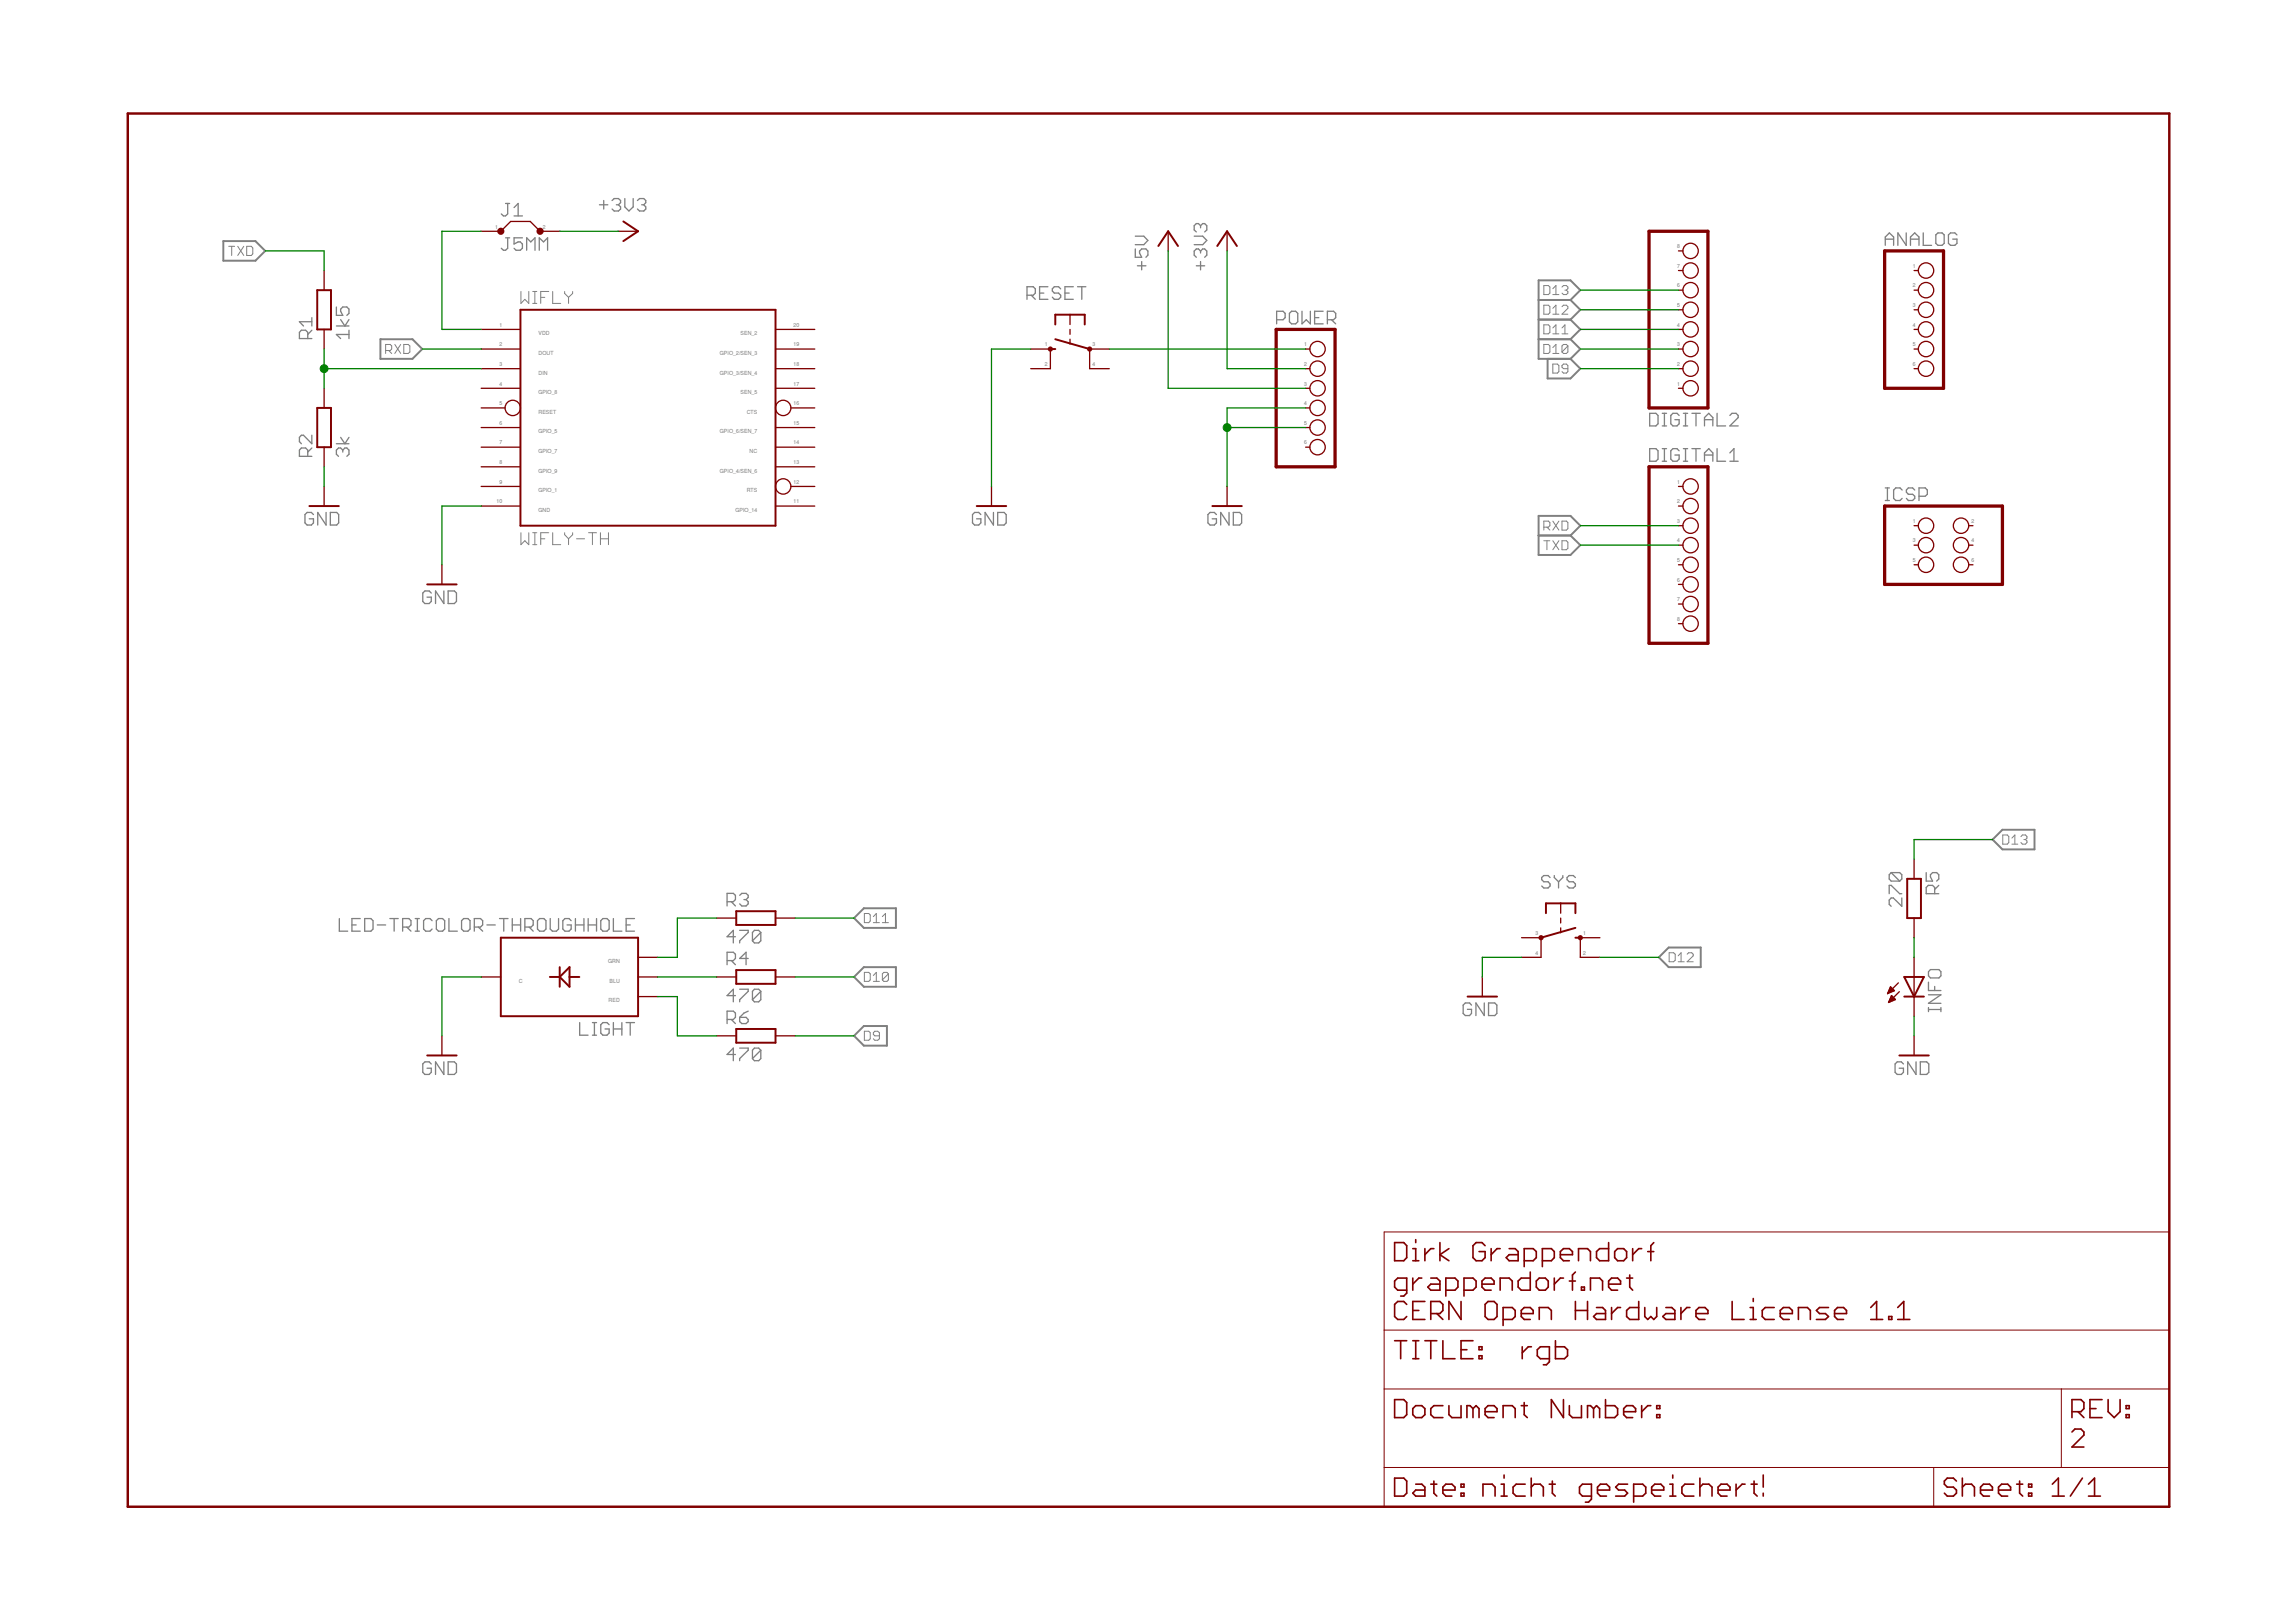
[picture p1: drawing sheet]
<svg xmlns="http://www.w3.org/2000/svg" width="297mm" height="210mm" viewBox="0 0 297 210" stroke-linecap="round" stroke-linejoin="round" font-family="sans-serif">
<defs><g id="words">
<g font-size=".7" fill="#808080">
<text x="64" y="29.6">1</text>
<text x="70.2" y="29.6">2</text>
<text x="217" y="34.7">7</text>
<text x="217" y="32.1">8</text>
<text x="247.5" y="34.7">1</text>
<text x="217" y="39.7">5</text>
<text x="217" y="37.2">6</text>
<text x="247.5" y="37.2">2</text>
<text x="247.5" y="39.7">3</text>
<text x="64.6" y="42.3">1</text>
<text x="64.6" y="44.8">2</text>
<text x="64.6" y="47.3">3</text>
<text x="69.7" y="43.4">VDD</text>
<text x="69.7" y="45.9">DOUT</text>
<text x="93.1" y="45.9">GPIO_2/SEN_3</text>
<text x="95.8" y="43.4">SEN_2</text>
<text x="102.7" y="47.3">18</text>
<text x="102.7" y="44.8">19</text>
<text x="102.7" y="42.3">20</text>
<text x="135.2" y="44.8">1</text>
<text x="135.2" y="47.3">2</text>
<text x="141.3" y="44.8">3</text>
<text x="141.3" y="47.3">4</text>
<text x="168.7" y="44.8">1</text>
<text x="168.7" y="47.3">2</text>
<text x="217" y="47.3">2</text>
<text x="217" y="44.8">3</text>
<text x="217" y="42.3">4</text>
<text x="247.5" y="42.3">4</text>
<text x="247.5" y="44.8">5</text>
<text x="247.5" y="47.3">6</text>
<text x="64.6" y="49.9">4</text>
<text x="64.6" y="52.4">5</text>
<text x="69.7" y="48.5">DIN</text>
<text x="69.7" y="51">GPIO_8</text>
<text x="69.7" y="53.5">RESET</text>
<text x="93.1" y="48.5">GPIO_3/SEN_4</text>
<text x="95.8" y="51">SEN_5</text>
<text x="96.6" y="53.5">CTS</text>
<text x="102.7" y="52.4">16</text>
<text x="102.7" y="49.9">17</text>
<text x="168.7" y="49.9">3</text>
<text x="168.7" y="52.4">4</text>
<text x="217" y="49.9">1</text>
<text x="64.6" y="55">6</text>
<text x="64.6" y="57.5">7</text>
<text x="69.7" y="56.1">GPIO_5</text>
<text x="69.7" y="58.6">GPIO_7</text>
<text x="93.1" y="56.1">GPIO_6/SEN_7</text>
<text x="97" y="58.6">NC</text>
<text x="102.7" y="57.5">14</text>
<text x="102.7" y="55">15</text>
<text x="168.7" y="55">5</text>
<text x="168.7" y="57.5">6</text>
<text x="64.2" y="65.1">10</text>
<text x="64.6" y="60">8</text>
<text x="64.6" y="62.6">9</text>
<text x="69.7" y="61.2">GPIO_9</text>
<text x="69.7" y="63.7">GPIO_1</text>
<text x="93.1" y="61.2">GPIO_4/SEN_6</text>
<text x="96.6" y="63.7">RTS</text>
<text x="102.7" y="65.1">11</text>
<text x="102.7" y="62.6">12</text>
<text x="102.7" y="60">13</text>
<text x="217" y="62.6">1</text>
<text x="217" y="65.1">2</text>
<text x="69.7" y="66.2">GND</text>
<text x="95.1" y="66.2">GPIO_14</text>
<text x="217" y="67.7">3</text>
<text x="217" y="70.2">4</text>
<text x="247.5" y="67.7">1</text>
<text x="247.5" y="70.2">3</text>
<text x="255" y="67.7">2</text>
<text x="255" y="70.2">4</text>
<text x="217" y="72.7">5</text>
<text x="217" y="75.3">6</text>
<text x="217" y="77.8">7</text>
<text x="247.5" y="72.7">5</text>
<text x="255" y="72.7">6</text>
<text x="217" y="80.4">8</text>
<text x="78.7" y="124.6">GRN</text>
<text x="198.6" y="121">3</text>
<text x="198.6" y="123.5">4</text>
<text x="204.8" y="121">1</text>
<text x="204.8" y="123.5">2</text>
<text x="67.1" y="127.2">C</text>
<text x="78.7" y="129.7">RED</text>
<text x="78.9" y="127.2">BLU</text>
</g>
</g></defs>
<g fill="none" stroke="#808080" stroke-width=".17">
<path d="M43.5 39.7v1.1h.8l-.2-.5v-.3l.2-.3h.6l.2 .3v.6l-.2 .2M65.4 30.8h.5M65.4 26.3h.5M65.7 30.8v1.3l-.3 .3h-.3l-.2-.3M65.7 26.3v1.4l-.3 .2h-.3l-.2-.2M66.5 27.9h1.1M66.5 26.9l.5-.6v1.6M67.6 30.8h-1.1v.8l.5-.3h.3l.3 .3v.5l-.3 .3h-.5l-.3-.3M68.1 32.4v-1.6l.6 .5 .5-.5v1.6M69.8 32.4v-1.6l.5 .5 .5-.5v1.6M77.6 26.5h1M78.1 26v1.1"/>
<path d="M79.2 26l.3-.3h.5l.3 .3v.2l-.3 .3M79.7 26.5h.3M80 26.5l.3 .3v.3l-.3 .2h-.5l-.3-.2M80.8 25.7v1.1l.6 .5 .5-.5v-1.1M82.5 26l.2-.3h.6l.2 .3v.2l-.2 .3M83 26.5h.3M83.3 26.5l.2 .3v.3l-.2 .2h-.6l-.2-.2M132.9 38.2h.8l.2-.3v-.5l-.2-.3h-.8v1.6M133.4 38.2l.5 .5M134.5 37.9h.5M135.6 37.1h-1.1v1.6h1.1M137.2 37.4l-.3-.3h-.5l-.3 .3v.3l.3 .2h.5l.3 .3v.3l-.3 .2h-.5l-.3-.2"/>
<path d="M137.8 37.9h.5M138.9 37.1h-1.1v1.6h1.1M139.4 37.1h1.1M140 37.1v1.6M146.9 32.2v1.1h.8l-.3-.6v-.2l.3-.3h.6l.2 .3v.5l-.2 .3M146.9 30.6h1.1l.5 .5-.5 .6h-1.1M147.2 34.4h1.1M147.7 33.8v1.1M154.5 30.6h1.1l.5 .5-.5 .6h-1.1M154.8 34.4h1.1M155.3 32.5l-.3-.3h-.2l-.3 .3v.5l.3 .3M155.3 32.5l.3-.3h.3l.2 .3v.5l-.2 .3"/>
<path d="M155.3 29.2v.3M155.3 32.5v.2M155.3 33.8v1.1M155.3 29.2l-.3-.3h-.2l-.3 .3v.6l.3 .2M155.3 29.2l.3-.3h.3l.2 .3v.6l-.2 .2M243.9 31.7v-1l.5-.6 .6 .6v1M243.9 30.9h1.1M246.6 30.1v1.6l-1.1-1.6v1.6M247.2 30.9h1.1M247.2 31.7v-1l.5-.6 .6 .6v1M248.8 30.1v1.6h1.1M250.4 30.4l.3-.3h.5l.3 .3v1.1l-.3 .2h-.5l-.3-.2z"/>
<path d="M253.2 30.4l-.3-.3h-.6l-.2 .3v1.1l.2 .2h.6l.3-.2v-.6h-.6M39.8 59.1v-.8l-.3-.3h-.5l-.3 .3v.8h1.6M39.8 43.8v-.8l-.3-.3h-.5l-.3 .3v.8h1.6M40.3 56.3v1.1l-1-1.1h-.3l-.3 .3v.5l.3 .3M40.3 42.7l-.5 .6M40.3 41.6h-1.6l.6 .6M40.3 41.1v1.1M40.3 58l-.5 .5M43.5 42.2h1.6M43.5 57.4h1.6M44.1 41.4l.5 .8 .5-.8M44.1 56.6l.5 .8 .5-.8"/>
<path d="M44.3 58.3l.3-.3h.3l.2 .3v.5l-.2 .3M44.3 58.3l-.2-.3h-.3l-.3 .3v.5l.3 .3M44.3 58.3v.2M45.1 43.3h-1.6l.6 .5M45.1 42.7v1.1M165.2 41.4h.8l.3-.3v-.5l-.3-.3h-.8v1.6M167.1 40.3h.5l.3 .3v1l-.3 .3h-.5l-.3-.3v-1zM168.4 40.3v1.6l.6-.5 .5 .5v-1.6M170.1 41.1h.5M171.2 40.3h-1.1v1.6h1.1M171.7 41.4h.8l.3-.3v-.5l-.3-.3h-.8v1.6M172.3 41.4l.5 .5"/>
<path d="M213.4 53.5h.8l.3 .3v1l-.3 .3h-.8zM213.4 58.1h.8l.3 .2v1.1l-.3 .3h-.8zM215.1 55.1h.5M215.1 53.5h.5M215.1 59.7h.5M215.1 58.1h.5M215.3 53.5v1.6M215.3 58.1v1.6M217.2 53.8l-.2-.3h-.6l-.2 .3v1l.2 .3h.6l.2-.3v-.5h-.5M217.2 58.3l-.2-.2h-.6l-.2 .2v1.1l.2 .3h.6l.2-.3v-.5h-.5M217.8 55.1h.5M217.8 53.5h.5"/>
<path d="M217.8 59.7h.5M217.8 58.1h.5M218.1 53.5v1.6M218.1 58.1v1.6M218.9 53.5h1.1M218.9 58.1h1.1M219.4 53.5v1.6M219.4 58.1v1.6M220.5 54.3h1.1M220.5 55.1v-1.1l.6-.5 .5 .5v1.1M220.5 59.7v-1.1l.6-.5 .5 .5v1.1M220.5 58.9h1.1"/>
<path d="M222.1 53.5v1.6h1.1M222.1 58.1v1.6h1.1M223.8 53.8l.3-.3h.5l.3 .3v.2l-1.1 1.1h1.1M223.8 59.7h1.1M223.8 58.6l.5-.5v1.6M40.6 66.6l-.3-.3h-.6l-.2 .3v1.1l.2 .2h.6l.3-.2v-.6h-.6M42.2 66.3v1.6l-1.1-1.6v1.6M42.7 66.3h.9l.2 .3v1.1l-.2 .2h-.9zM55.8 76.8l-.3-.3h-.5l-.3 .3v1l.3 .3h.5l.3-.3v-.5h-.6M57.4 76.5v1.6l-1.1-1.6v1.6M58 76.5h.8l.3 .3v1l-.3 .3h-.8zM126.9 66.6l-.3-.3h-.5l-.3 .3v1.1l.3 .2h.5l.3-.2v-.6h-.6"/>
<path d="M128.5 66.3v1.6l-1.1-1.6v1.6M129.1 66.3h.8l.3 .3v1.1l-.3 .2h-.8zM157.4 66.6l-.3-.3h-.6l-.2 .3v1.1l.2 .2h.6l.3-.2v-.6h-.6M159 66.3v1.6l-1.1-1.6v1.6M159.6 66.3h.8l.2 .3v1.1l-.2 .2h-.8zM243.9 64.8h.5M243.9 63.1h.5M244.2 63.1v1.7M246.1 63.4l-.3-.3h-.5l-.3 .3v1.1l.3 .3h.5l.3-.3M247.7 63.4l-.3-.3h-.5l-.3 .3v.3l.3 .3h.5l.3 .2v.3l-.3 .3h-.5l-.3-.3M248.3 64.2h.8l.2-.2v-.6l-.2-.3h-.8v1.7M43.9 118.9v1.6h1.1"/>
<path d="M45.5 119.7h.6M46.6 118.9h-1.1v1.6h1.1M47.2 118.9h.8l.3 .2v1.1l-.3 .3h-.8zM48.8 119.7h1.1M50.4 118.9h1.1M51 118.9v1.6M52.1 120h.8l.3-.3v-.6l-.3-.2h-.8v1.6M52.6 120l.6 .5M53.7 118.9h.6M54 118.9v1.6M55.9 119.1l-.3-.2h-.5l-.3 .2v1.1l.3 .3h.5l.3-.3M56.5 119.1l.2-.2h.6l.2 .2v1.1l-.2 .3h-.6l-.2-.3z"/>
<path d="M58.1 118.9v1.6h1.1M59.7 119.1l.3-.2h.5l.3 .2v1.1l-.3 .3h-.5l-.3-.3zM61.4 120h.8l.2-.3v-.6l-.2-.2h-.8v1.6M61.9 120l.5 .5M63 119.7h1.1M64.6 118.9h1.1M65.2 118.9v1.6M66.3 119.7h1.1M66.3 118.9v1.6M67.4 118.9v1.6M67.9 120h.8l.3-.3v-.6l-.3-.2h-.8v1.6M68.5 120l.5 .5"/>
<path d="M69.5 119.1l.3-.2h.6l.2 .2v1.1l-.2 .3h-.6l-.3-.3zM71.2 118.9v1.3l.3 .3h.5l.3-.3v-1.3M73.9 119.1l-.3-.2h-.5l-.3 .2v1.1l.3 .3h.5l.3-.3v-.5h-.5M74.4 119.7h1.1M74.4 118.9v1.6M75.5 118.9v1.6M76.1 119.7h1.1M76.1 118.9v1.6M77.2 118.9v1.6M78 118.9h.5l.3 .2v1.1l-.3 .3h-.5l-.3-.3v-1.1zM79.4 118.9v1.6h1.1M81 119.7h.5"/>
<path d="M82.1 118.9h-1.1v1.6h1.1M94.1 116.7h.8l.2-.3v-.5l-.2-.3h-.8v1.6M94.6 116.7l.5 .5M95.7 115.9l.3-.3h.5l.3 .3v.2l-.3 .3M96.2 116.4h.3M96.5 116.4l.3 .3v.3l-.3 .2h-.5l-.3-.2M200.5 113.6l-.2-.3h-.6l-.2 .3v.2l.2 .3h.6l.2 .3v.3l-.2 .2h-.6l-.2-.2M201.1 113.3v.3l.5 .5M201.6 114.1v.8M202.2 113.3v.3l-.6 .5M203.8 113.6l-.3-.3h-.5l-.3 .3v.2l.3 .3h.5l.3 .3v.3l-.3 .2h-.5l-.3-.2M244.4 115.7v-1.1h.3l1.1 1.1h.2"/>
<path d="M244.7 112.9h1.1l.2 .3v.5l-.2 .3M244.7 112.9l-.3 .3v.5l.3 .3h1.1M244.7 112.9l1.1 1.1M246 116.2v1.1l-1.1-1.1h-.2l-.3 .3v.5l.3 .3M249.2 112.9v1.1h.8l-.3-.5v-.3l.3-.3h.5l.3 .3v.5l-.3 .3M250.3 115.7v-.8l-.3-.3h-.5l-.3 .3v.8h1.6M250.8 114.6l-.5 .5M53.7 120.5h.6M55.8 137.7l-.3-.3h-.5l-.3 .3v1.1l.3 .2h.5l.3-.2v-.6h-.6M57.4 137.4v1.6l-1.1-1.6v1.6M58 137.4h.8l.3 .3v1.1l-.3 .2h-.8zM75 132.3v1.7h1.1"/>
<path d="M76.6 134h.6M76.6 132.3h.6M76.9 132.3v1.7M78.8 132.6l-.3-.3h-.5l-.3 .3v1.1l.3 .3h.5l.3-.3v-.5h-.5M79.4 133.2h1.1M79.4 132.3v1.7M80.5 132.3v1.7M81 132.3h1.1M81.5 132.3v1.7M94.1 124.3h.8l.2-.3v-.5l-.2-.3h-.8v1.6M94.1 131.9h.8l.2-.2v-.6l-.2-.2h-.8v1.6M94.6 124.3l.5 .5"/>
<path d="M94.6 131.9l.5 .6M95.1 121.2h-1l.8-.8v1.6M95.1 128.8h-1l.8-.8v1.6M95.1 136.5h-1l.8-.9v1.7M95.7 120.4h1.1v.3l-1.1 1.1v.2M95.7 128h1.1v.3l-1.1 1.1v.2M95.7 131.7h.8l.3 .2v.3l-.3 .3h-.5l-.3-.3zM95.7 135.6h1.1v.3l-1.1 1.1v.3M96.8 124h-1.1l.8-.8v1.6M96.8 130.9l-.6 .2-.5 .6M98.4 120.7l-.3-.3h-.5l-.3 .3v1.1M98.4 128.3l-.3-.3h-.5l-.3 .3v1.1"/>
<path d="M98.4 135.9l-.3-.3h-.5l-.3 .3v1.1M98.4 120.7v1.1l-.3 .2h-.5l-.3-.2M98.4 128.3v1.1l-.3 .2h-.5l-.3-.2M98.4 135.9v1.1l-.3 .3h-.5l-.3-.3M98.4 120.7l-1.1 1.1M98.4 128.3l-1.1 1.1M98.4 135.9l-1.1 1.1M190.4 130.1l-.3-.3h-.5l-.3 .3v1l.3 .3h.5l.3-.3v-.5h-.6M192 129.8v1.6l-1.1-1.6v1.6M192.6 129.8h.8l.3 .3v1l-.3 .3h-.8zM246.3 137.7l-.3-.3h-.6l-.2 .3v1.1l.2 .2h.6l.3-.2v-.6h-.6M247.9 137.4v1.6l-1.1-1.6v1.6"/>
<path d="M248.4 137.4h.9l.2 .3v1.1l-.2 .2h-.9zM249.5 130.6h1.6M249.5 127.1v1.1h1.6M249.5 130.4v.5M249.5 128.7h1.6l-1.6 1.1h1.6M249.7 125.5h1.1l.3 .3v.5l-.3 .3h-1.1l-.2-.3v-.5zM250.3 127.7v.5M251.1 130.4v.5"/>
</g>
<g fill="none" stroke="#808080" stroke-width=".13">
<path d="M29.6 31.9h.8M30 31.9v1.2M30.8 31.9l.7 1.2M31.5 31.9l-.7 1.2M31.9 31.9h.6l.2 .2v.8l-.2 .2h-.6zM67.4 37.7v1.6l.5-.6 .5 .6v-1.6M68.9 39.3h.5M68.9 37.7h.5M69.2 37.7v1.6M70 38.5h.5M71 37.7h-1v1.6M71.5 37.7v1.6h1"/>
<path d="M73 37.7v.3l.6 .5M73.6 38.5v.8M74.1 37.7v.3l-.5 .5M199.7 37h.6l.2 .1v.8l-.2 .2h-.6zM199.7 39.5h.6l.2 .2v.8l-.2 .2h-.6zM200.9 39.9l.4-.4v1.2M200.9 37.4l.4-.4v1.1M200.9 38.1h.8M202.1 37.1l.2-.1h.3l.2 .1v.3l-.2 .1M202.1 39.7l.2-.2h.3l.2 .2v.2l-.7 .8h.7M202.5 37.5h.1M202.6 37.5l.2 .2v.2l-.2 .2h-.3l-.2-.2"/>
<path d="M49.9 45.4h.6l.2-.2v-.4l-.2-.2h-.6v1.1M50.3 45.4l.4 .3M51.1 44.6l.7 1.1M51.8 44.6l-.7 1.1M52.2 44.6h.6l.2 .2v.8l-.2 .1h-.6zM199.7 44.6h.6l.2 .2v.8l-.2 .1h-.6zM199.7 42h.6l.2 .2v.8l-.2 .2h-.6zM200.9 45.7h.8M200.9 40.7h.8M200.9 42.4l.4-.4v1.2M200.9 45l.4-.4v1.1M200.9 43.2h.8"/>
<path d="M200.9 47.1h.6l.2 .2v.8l-.2 .2h-.6zM202.1 43.2h.7M202.1 42.4l.4-.4v1.2M202.8 44.8l-.2-.2h-.3l-.2 .2v.8M202.8 44.8v.8l-.2 .1h-.3l-.2-.1M202.8 47.7h-.5l-.2-.2v-.2l.2-.2h.3l.2 .2v.8l-.2 .2h-.3l-.2-.2M202.8 44.8l-.7 .8M67.4 68.9v1.6l.5-.5 .5 .5v-1.6M68.9 70.5h.5M68.9 68.9h.5M69.2 68.9v1.6M70 69.7h.5"/>
<path d="M71 68.9h-1v1.6M71.5 68.9v1.6h1M73 68.9v.3l.6 .5M73.6 69.7v.8M74.1 68.9v.3l-.5 .5M74.6 69.7h1M76.1 68.9h1.1M76.6 68.9v1.6M77.7 69.7h1M77.7 68.9v1.6M78.7 68.9v1.6M199.7 68.2h.6l.2-.2v-.4l-.2-.2h-.6v1.2"/>
<path d="M199.7 70h.8M200.1 68.2l.4 .4M200.1 70v1.1M200.9 67.4l.8 1.2M200.9 70l.8 1.1M201.7 67.4l-.8 1.2M201.7 70l-.8 1.1M202.1 67.4h.5l.2 .2v.8l-.2 .2h-.5zM202.1 70h.5l.2 .2v.8l-.2 .1h-.5zM111.8 118.2h.6l.2 .2v.8l-.2 .2h-.6zM113 119.4h.8M113 118.6l.4-.4v1.2"/>
<path d="M114.2 119.4h.7M114.2 118.6l.4-.4v1.2M259.1 108.1h.6l.2 .2v.7l-.2 .2h-.6zM260.3 109.2h.7M260.3 108.5l.4-.4v1.1M261.5 108.3l.1-.2h.4l.2 .2v.2l-.2 .1M261.8 108.6h.2M262 108.6l.2 .2v.2l-.2 .2h-.4l-.1-.2M111.8 125.8h.6l.2 .2v.8l-.2 .2h-.6zM111.8 133.5h.6l.2 .1v.8l-.2 .2h-.6zM113 126.2l.4-.4v1.2M113 127h.8"/>
<path d="M113.8 134h-.6l-.2-.1v-.3l.2-.1h.4l.2 .1v.8l-.2 .2h-.4l-.2-.2M114.9 126v.8l-.2 .2h-.4l-.1-.2M114.9 126l-.2-.2h-.4l-.1 .2v.8M114.9 126l-.7 .8M215.9 123.3h.6l.2 .2v.8l-.2 .2h-.6zM217.1 124.5h.8M217.1 123.7l.4-.4v1.2M218.3 123.5l.2-.2h.4l.2 .2v.2l-.8 .8h.8"/>
</g>
<g fill="none" stroke="#808080" stroke-width=".25">
<path d="M28.9 31.2h4.1l1.3 1.3-1.3 1.2h-4.1zM199.1 38.8h4.1M203.2 38.8l1.2-1.3-1.2-1.2h-4.1v10.1h4.1M203.2 38.8l1.2 1.3-1.2 1.3M49.2 43.9h4.2l1.2 1.3-1.2 1.2h-4.2zM199.1 43.9h4.1M199.1 41.4h4.1M200.2 46.4v2.6h3l1.2-1.3-1.2-1.3M203.2 41.4l1.2 1.2-1.2 1.3M203.2 43.9l1.2 1.3-1.2 1.2M199.1 66.8h4.1l1.2 1.2-1.2 1.3 1.2 1.2-1.2 1.3h-4.1zM199.1 69.3h4.1"/>
<path d="M110.5 118.8l1.3-1.3h4.1v2.6h-4.1zM257.8 108.6l1.3-1.2h4.1v2.5h-4.1zM110.5 134l1.3-1.2h2.9v2.5h-2.9zM111.8 125.2h4.1v2.5h-4.1l-1.3-1.3zM214.6 123.9l1.3-1.3h4.1v2.6h-4.1z"/>
</g>
<g fill="none" stroke="#800000" stroke-width=".21">
<path d="M180.4 160.8h1.2l.4 .4v1.6l-.4 .4h-1.2zM180.4 173.5h1.6M181.2 173.5v2.3M182 167h-1.2l-.4-.4v-.8l.4-.4h1.2v1.9l-.4 .4h-.4M182 168.8l-.4-.4h-.8l-.4 .4v1.6l.4 .4h.8l.4-.4M182.8 163.2h.8M182.8 161.6h.4v1.6M182.8 165.4v1.6M182.8 169.6h.8M182.8 173.5h.8M182.8 175.8h.8M183.2 160.4v.4"/>
<path d="M183.2 173.5v2.3M183.9 165.4h-.3l-.8 .8M184.3 161.6v1.6M184.3 168.4h-1.5v2.4h1.5M184.3 173.5h1.6M185.1 165.4h.8l.4 .4v1.2h-1.2l-.4-.4 .4-.4h1.2M185.1 170h1.2l.4-.4v-.8l-.4-.4h-1.2v2.4M185.1 173.5v2.3M185.5 161.6h-.4l-.8 .8M185.9 170l.8 .8M186.3 160.8v2.4M186.7 173.5v2.3h1.5"/>
<path d="M187 167h1.2l.4-.4v-.8l-.4-.4h-1.2v2.3M187.5 161.6l-1.2 .8 1.2 .8M189 168.4v2.4l-1.5-2.4v2.4M189 174.7h.8M189.4 167h1.2l.4-.4v-.8l-.4-.4h-1.2v2.3M190.6 173.5h-1.6v2.3h1.6M191.3 174.3h.4v.4h-.4zM191.3 175.5h.4v.3h-.4zM191.7 166.2h1.6v-.4l-.4-.4h-.8l-.4 .4v.8l.4 .4h.8M192.1 161.2l-.4-.4h-.7l-.4 .4v1.6l.4 .4h.7l.4-.4v-.8h-.8M192.5 168.4h.8l.4 .4v1.6l-.4 .4h-.8l-.4-.4v-1.6zM192.9 161.6v1.6"/>
<path d="M194.1 161.6h-.4l-.8 .8M194.1 167v-1.6h1.1l.4 .4v1.2M194.5 170.8h1.1l.4-.4v-.8l-.4-.4h-1.1v2.3M195.2 161.6h.8l.4 .4v1.2h-1.2l-.3-.4 .3-.4h1.2M196.8 170h1.6v-.4l-.4-.4h-.8l-.4 .4v.8l.4 .4h.8M196.9 174.3v1.5M197.2 163.2h1.2l.4-.4v-.8l-.4-.4h-1.2v2.3M198 164.6v2.4h-1.2l-.4-.4v-.8l.4-.4h1.2M198.1 174.3h-.4l-.8 .8M199.1 165.4h.8l.4 .4v.8l-.4 .4h-.8l-.3-.4v-.8zM199.1 170.8v-1.6h1.2l.4 .4v1.2M199.5 163.2h1.2l.4-.4v-.8l-.4-.4h-1.2v2.3"/>
<path d="M200.4 175.8h-1.1l-.4-.3v-.8l.4-.4h1.1v1.9l-.3 .4h-.4M201.1 165.4v1.6M201.2 173.5v2.3h1.2l.4-.3v-.8l-.4-.4h-1.2M201.9 162.4h1.5v-.4l-.4-.4h-.7l-.4 .4v.8l.4 .4h.7M202.3 165.4h-.4l-.8 .8M203 165.8h.8M203.8 164.6l-.4 .4v2M203.8 169.6h1.6M203.8 168.4v2.4M204.2 163.2v-1.6h1.2l.4 .4v1.2M204.6 166.6h.4v.4h-.4zM205.4 168.4v2.4"/>
<path d="M205.8 167v-1.6h1.1l.4 .4v1.2M206.5 169.2h.8l.4 .4v1.2h-1.2l-.3-.4 .3-.4h1.2M208.1 160.8v2.4h-1.2l-.4-.4v-.8l.4-.4h1.2M208.1 166.2h1.6v-.4l-.4-.4h-.8l-.4 .4v.8l.4 .4h.8M208.5 169.2v1.6M208.9 162l.4-.4h.8l.3 .4v.8l-.3 .4h-.8l-.4-.4zM209.7 169.2h-.4l-.8 .8M210.4 165.4h.8M210.8 165v1.6l.4 .4M211.2 161.6v1.6M212 168.4v2.4h-1.2l-.4-.4v-.8l.4-.4h1.2M212.4 161.6h-.4l-.8 .8"/>
<path d="M212.8 169.2v1.2l.4 .4 .4-.4 .4 .4 .3-.4v-1.2M213.2 162h.8M214 160.8l-.4 .4v2M215.5 169.2h.8l.4 .4v1.2h-1.2l-.4-.4 .4-.4h1.2M217.5 169.2v1.6M218.6 169.2h-.4l-.7 .8M219.4 170h1.6v-.4l-.4-.4h-.8l-.4 .4v.8l.4 .4h.8M224.1 168.4v2.4h1.5M226.4 170.8h.8M226.4 169.2h.4v1.6M226.8 168v.4M229.5 169.2h-1.1l-.4 .4v.8l.4 .4h1.1"/>
<path d="M230.3 170h1.6v-.4l-.4-.4h-.8l-.4 .4v.8l.4 .4h.8M232.7 170.8v-1.6h1.1l.4 .4v1.2M236.6 169.2h-1.2l-.4 .4 .4 .4h.8l.4 .4-.4 .4h-1.2M237.3 170h1.6v-.4l-.4-.4h-.8l-.4 .4v.8l.4 .4h.8M242 170.8h1.6M242 169.2l.8-.8v2.4M244.3 170.4h.5v.4h-.5zM245.5 170.8h1.6M245.5 169.2l.8-.8v2.4M180.4 181.1h1.2l.4 .4v1.6l-.4 .4h-1.2zM180.4 191.3h1.2l.4 .4v1.5l-.4 .4h-1.2zM182.8 182.3l.4-.4h.7l.4 .4v.8l-.4 .4h-.7l-.4-.4z"/>
<path d="M183.2 192.1h.7l.4 .3v1.2h-1.1l-.4-.4 .4-.4h1.1M185.1 192.1h.8M185.5 191.7v1.5l.4 .4M186.7 181.9h-1.2l-.4 .4v.8l.4 .4h1.2M186.7 192.8h1.5v-.4l-.4-.3h-.8l-.3 .3v.8l.3 .4h.8M187.5 181.9v1.2l.3 .4h1.2v-1.6M189 192.1h.4v.3h-.4zM189 193.2h.4v.4h-.4zM190.6 182.3v1.2M190.6 182.3l-.4-.4h-.4v1.6M190.6 182.3l.4-.4 .3 .4v1.2M191.9 193.6v-1.5h1.1l.4 .3v1.2"/>
<path d="M192.1 182.7h1.6v-.4l-.4-.4h-.8l-.4 .4v.8l.4 .4h.8M194.2 193.6h.8M194.2 192.1h.4v1.5M194.5 183.5v-1.6h1.1l.4 .4v1.2M194.6 190.9v.4M196.8 181.9h.8M197.2 181.5v1.6l.4 .4M197.3 192.1h-1.1l-.5 .3v.8l.5 .4h1.1M198.1 192.4l.4-.3h.8l.4 .3v1.2M198.1 191.3v2.3M200.4 192.1h.8M200.8 191.7v1.5l.4 .4"/>
<path d="M202.3 181.1v2.4l-1.6-2.4v2.4M203 181.9v1.2l.4 .4h1.2v-1.6M205.9 193.6h-1.2l-.4-.4v-.8l.4-.3h1.2v1.9l-.4 .4h-.4M206.2 182.3l-.4-.4h-.4v1.6M206.2 182.3v1.2M206.2 182.3l.3-.4 .4 .4v1.2M206.7 192.8h1.5v-.4l-.4-.3h-.7l-.4 .3v.8l.4 .4h.7M207.7 181.1v2.4h1.2l.4-.4v-.8l-.4-.4h-1.2M210.1 182.7h1.5v-.4l-.4-.4h-.8l-.3 .4v.8l.3 .4h.8M210.6 192.1h-1.2l-.4 .3 .4 .4h.8l.4 .4-.4 .4h-1.2M211.3 193.6h1.2l.4-.4v-.8l-.4-.3h-1.2v2.3M212.4 181.9v1.6"/>
<path d="M213.6 181.9h-.4l-.8 .8M213.7 192.8h1.5v-.4l-.3-.3h-.8l-.4 .3v.8l.4 .4h.8M214.3 181.9h.4v.4h-.4zM214.3 183.1h.4v.4h-.4zM216 193.6h.8M216 192.1h.4v1.5M216.4 190.9v.4M219.1 192.1h-1.1l-.4 .3v.8l.4 .4h1.1M219.9 192.4l.4-.3h.8l.4 .3v1.2M219.9 191.3v2.3M222.3 192.8h1.5v-.4l-.4-.3h-.7l-.4 .3v.8l.4 .4h.7M224.6 192.1v1.5"/>
<path d="M225.8 192.1h-.4l-.8 .7M226.5 192.1h.8M226.9 191.7v1.5l.4 .4M228.1 190.9v1.5M228.1 193.2v.4M253.1 191.7l-.4-.4h-.8l-.4 .4v.4l.4 .3h.8l.4 .4v.4l-.4 .4h-.8l-.4-.4M253.9 192.4l.4-.3h.8l.3 .3v1.2M253.9 191.3v2.3M256.2 192.8h1.6v-.4l-.4-.3h-.8l-.4 .3v.8l.4 .4h.8M258.6 192.8h1.5v-.4l-.4-.3h-.7l-.4 .3v.8l.4 .4h.7M260.9 192.1h.8M261.3 191.7v1.5l.4 .4"/>
<path d="M262.4 193.2h.4v.4h-.4zM262.4 192.1h.4v.3h-.4zM265.5 193.6h1.6M265.5 192.1l.8-.8v2.3M268.1 185.3l.3-.4h.8l.4 .4v.4l-1.5 1.6h1.5M268.1 182.7h1.1l.4-.4v-.8l-.4-.4h-1.1v2.4M268.8 182.7l.8 .8M269.4 191.3l-1.6 2.3M270.2 193.6h1.5M270.2 192.1l.8-.8v2.3M270.4 182.3h.8M271.9 181.1h-1.5v2.4h1.5"/>
<path d="M272.7 181.1v1.6l.8 .8 .8-.8v-1.6M275.1 183.1h.4v.4h-.4zM275.1 181.9h.4v.4h-.4z"/>
</g>
<g fill="none" stroke="#800000" stroke-width=".42">
<path d="M213.3 29.9h7.7v22.9h-7.7zM243.8 32.5h7.6v17.7h-7.6zM165.1 42.6h7.6v17.8h-7.6zM213.3 60.4h7.7v22.8h-7.7zM243.8 65.5h15.3v10.1h-15.3z"/>
<circle cx="64.8" cy="29.9" r=".25"/>
<circle cx="69.9" cy="29.9" r=".25"/>
<circle cx="135.9" cy="45.2" r=".13"/>
<circle cx="141" cy="45.2" r=".13"/>
<circle cx="199.4" cy="121.3" r=".13"/>
<circle cx="204.4" cy="121.3" r=".13"/>
</g>
<g fill="none" stroke="#800000" stroke-width=".17">
<path d="M41.9 35v2.5M62.3 29.9h2.5l1.3-1.2h2.5l1.3 1.2h2.5M80 29.9h2.5M151.1 29.9v2.6M158.7 29.9v2.6M217.1 37.5h.6M217.1 35h.6M217.1 32.5h.6M247.6 37.5h.6M247.6 35h.6M41.9 42.6v2.6M41.9 50.2v2.6"/>
<path d="M41.9 57.9v2.5M62.3 50.2h5M62.3 47.7h5M62.3 45.2h5M62.3 42.6h5M62.3 52.8h3M62.3 55.3h5M62.3 57.9h5M100.3 50.2h5.1M100.3 47.7h5.1M100.3 45.2h5.1M100.3 42.6h5.1"/>
<path d="M100.3 55.3h5.1M100.3 57.9h5.1M102.3 52.8h3.1M133.3 45.2h2.6v2.5h-2.6M138.4 40.7v1.3M138.4 42.6v.7M138.4 43.9v.6M143.5 45.2h-2.5v2.5h2.5M168.9 50.2h.6M168.9 47.7h.6M168.9 45.2h.6M168.9 52.8h.6"/>
<path d="M168.9 55.3h.6M168.9 57.9h.6M217.1 50.2h.6M217.1 47.7h.6M217.1 45.2h.6M217.1 42.6h.6M217.1 40.1h.6M247.6 47.7h.6M247.6 45.2h.6M247.6 42.6h.6M247.6 40.1h.6M41.9 62.9v2.6"/>
<path d="M57.2 73.1v2.5M62.3 62.9h5M62.3 65.5h5M62.3 60.4h5M100.3 65.5h5.1M100.3 60.4h5.1M102.3 62.9h3.1M128.3 62.9v2.6M158.7 62.9v2.6M217.1 62.9h.6M217.1 65.5h.6M217.1 68h.6"/>
<path d="M217.1 70.5h.6M217.1 73.1h.6M217.1 75.6h.6M217.1 78.2h.6M247.6 68h.6M247.6 70.5h.6M247.6 73.1h.6M254.7 68h.5M254.7 70.5h.5M254.7 73.1h.5M217.1 80.7h.6M92.7 118.8h2.5"/>
<path d="M100.3 118.8h2.6M201.9 116.9v1.3M201.9 118.8v.6M247.6 111.2v2.5M247.6 118.8v2.5M57.2 134v2.6M62.3 126.4h2.5M82.5 123.9h2.6M82.5 126.4h2.6M82.5 129h2.6M92.7 126.4h2.5M92.7 134h2.5"/>
<path d="M100.3 126.4h2.6M100.3 134h2.6M191.8 126.4v2.6M196.8 121.3h2.6v2.6h-2.6M201.9 120.1v.6M207 121.3h-2.6v2.6h2.6M244.2 128.5h.1M244.3 128.4h.3M244.3 128.3h.6M244.4 129.6h.2M244.4 128.2h.6M244.4 128h.5"/>
<path d="M244.4 129.5h.5M244.5 127.9h.3M244.5 129.4h.7M244.5 127.8h.2M244.5 129.2h.6M244.6 127.7l.5 .5-.9 .4zM244.6 129.1h.4M244.6 129h.3M244.7 128.9h.1M244.7 128.8l.5 .5-.9 .4zM245.6 127.2l-1.4 1.4M245.7 128.3l-1.4 1.4"/>
<path d="M247.6 123.9v7.6M247.6 134v2.6"/>
<circle cx="218.7" cy="32.5" r=".99"/>
<circle cx="218.7" cy="35" r=".99"/>
<circle cx="218.7" cy="37.5" r=".99"/>
<circle cx="249.2" cy="35" r=".99"/>
<circle cx="249.2" cy="37.5" r=".99"/>
<circle cx="66.3" cy="52.8" r=".99"/>
<circle cx="101.3" cy="52.8" r=".99"/>
<circle cx="170.5" cy="47.7" r=".99"/>
<circle cx="170.5" cy="50.2" r=".99"/>
<circle cx="170.5" cy="55.3" r=".99"/>
<circle cx="170.5" cy="57.9" r=".99"/>
<circle cx="170.5" cy="45.2" r=".99"/>
<circle cx="170.5" cy="52.8" r=".99"/>
<circle cx="218.7" cy="42.6" r=".99"/>
<circle cx="218.7" cy="40.1" r=".99"/>
<circle cx="218.7" cy="45.2" r=".99"/>
<circle cx="218.7" cy="47.7" r=".99"/>
<circle cx="218.7" cy="50.2" r=".99"/>
<circle cx="249.2" cy="42.6" r=".99"/>
<circle cx="249.2" cy="40.1" r=".99"/>
<circle cx="249.2" cy="45.2" r=".99"/>
<circle cx="249.2" cy="47.7" r=".99"/>
<circle cx="101.3" cy="62.9" r=".99"/>
<circle cx="218.7" cy="65.5" r=".99"/>
<circle cx="218.7" cy="75.6" r=".99"/>
<circle cx="218.7" cy="62.9" r=".99"/>
<circle cx="218.7" cy="68" r=".99"/>
<circle cx="218.7" cy="70.5" r=".99"/>
<circle cx="218.7" cy="73.1" r=".99"/>
<circle cx="218.7" cy="78.2" r=".99"/>
<circle cx="249.2" cy="70.5" r=".99"/>
<circle cx="249.2" cy="68" r=".99"/>
<circle cx="249.2" cy="73.1" r=".99"/>
<circle cx="253.7" cy="70.5" r=".99"/>
<circle cx="253.7" cy="68" r=".99"/>
<circle cx="253.7" cy="73.1" r=".99"/>
<circle cx="218.7" cy="80.7" r=".99"/>
</g>
<g fill="none" stroke="#800000" stroke-width=".25">
<path d="M41 37.5h1.8v5.1h-1.8zM80.6 28.7l1.9 1.2-1.9 1.3M149.9 31.8l1.2-1.9 1.3 1.9M157.5 31.8l1.2-1.9 1.3 1.9M41 52.8h1.8v5.1h-1.8zM67.3 40.1h33v27.9h-33zM135.9 45.2h.6M136.5 42v-1.3h3.8v1.3M136.5 43.9l4.5 1.3M40 65.5h3.8M55.3 75.6h3.8M126.4 65.5h3.8"/>
<path d="M156.8 65.5h3.9M95.2 117.9h5.1v1.8h-5.1zM200 118.2v-1.3h3.8v1.3M246.7 113.7h1.8v5.1h-1.8zM55.3 136.6h3.8M64.8 121.3h17.7v10.2h-17.7zM71.1 126.4h1.3M72.4 126.4l1.3-1.2v2.5zM72.4 125.2v2.5M73.7 126.4h1.3M95.2 125.5h5.1v1.8h-5.1zM95.2 133.2h5.1v1.7h-5.1z"/>
<path d="M189.9 129h3.8M203.8 121.3h.6M203.8 120.1l-4.4 1.2M245.7 136.6h3.8M246.4 126.4h2.5l-1.3 2.6zM246.4 129h2.5"/>
</g>
<path d="M16.5 14.7h264.1v180.3h-264.1z" fill="none" stroke="#800000" stroke-width=".32"/>
<path d="M179.1 159.4h101.5v35.6h-101.5zM179.1 179.7h101.5M179.1 172.1h101.5M266.7 179.7v10.2M179.1 189.9h101.5M250.2 189.9v5.1" fill="none" stroke="#800000" stroke-width=".13"/>
<g fill="none" stroke="#008000" stroke-width=".17">
<path d="M34.3 32.5h7.6v2.5M62.3 29.9h-5.1v12.7h5.1M72.4 29.9h7.6M151.1 32.5v17.7h17.8M158.7 32.5v15.2h10.2M204.4 37.5h12.7M41.9 45.2v5M41.9 47.7h20.4M54.6 45.2h7.7M133.3 45.2h-5v17.7M143.5 45.2h25.4M158.7 55.3h10.2"/>
<path d="M168.9 52.8h-10.2v10.1M204.4 45.2h12.7M204.4 47.7h12.7M204.4 40.1h12.7M204.4 42.6h12.7M41.9 60.4v2.5M62.3 65.5h-5.1v7.6M204.4 68h12.7M204.4 70.5h12.7M92.7 118.8h-5.1v5.1h-2.5M102.9 118.8h7.6M257.8 108.6h-10.2v2.6"/>
<path d="M62.3 126.4h-5.1v7.6M85.1 126.4h7.6M85.1 129h2.5v5h5.1M102.9 126.4h7.6M102.9 134h7.6M196.8 123.9h-5v2.5M207 123.9h7.6M247.6 121.3v2.6M247.6 131.5v2.5"/>
</g>
<g fill="#008000" stroke="#008000" stroke-width=".13">
<circle cx="158.7" cy="55.3" r=".51"/>
<circle cx="41.9" cy="47.7" r=".51"/>
</g>
<use href="#words"/>
</svg>
